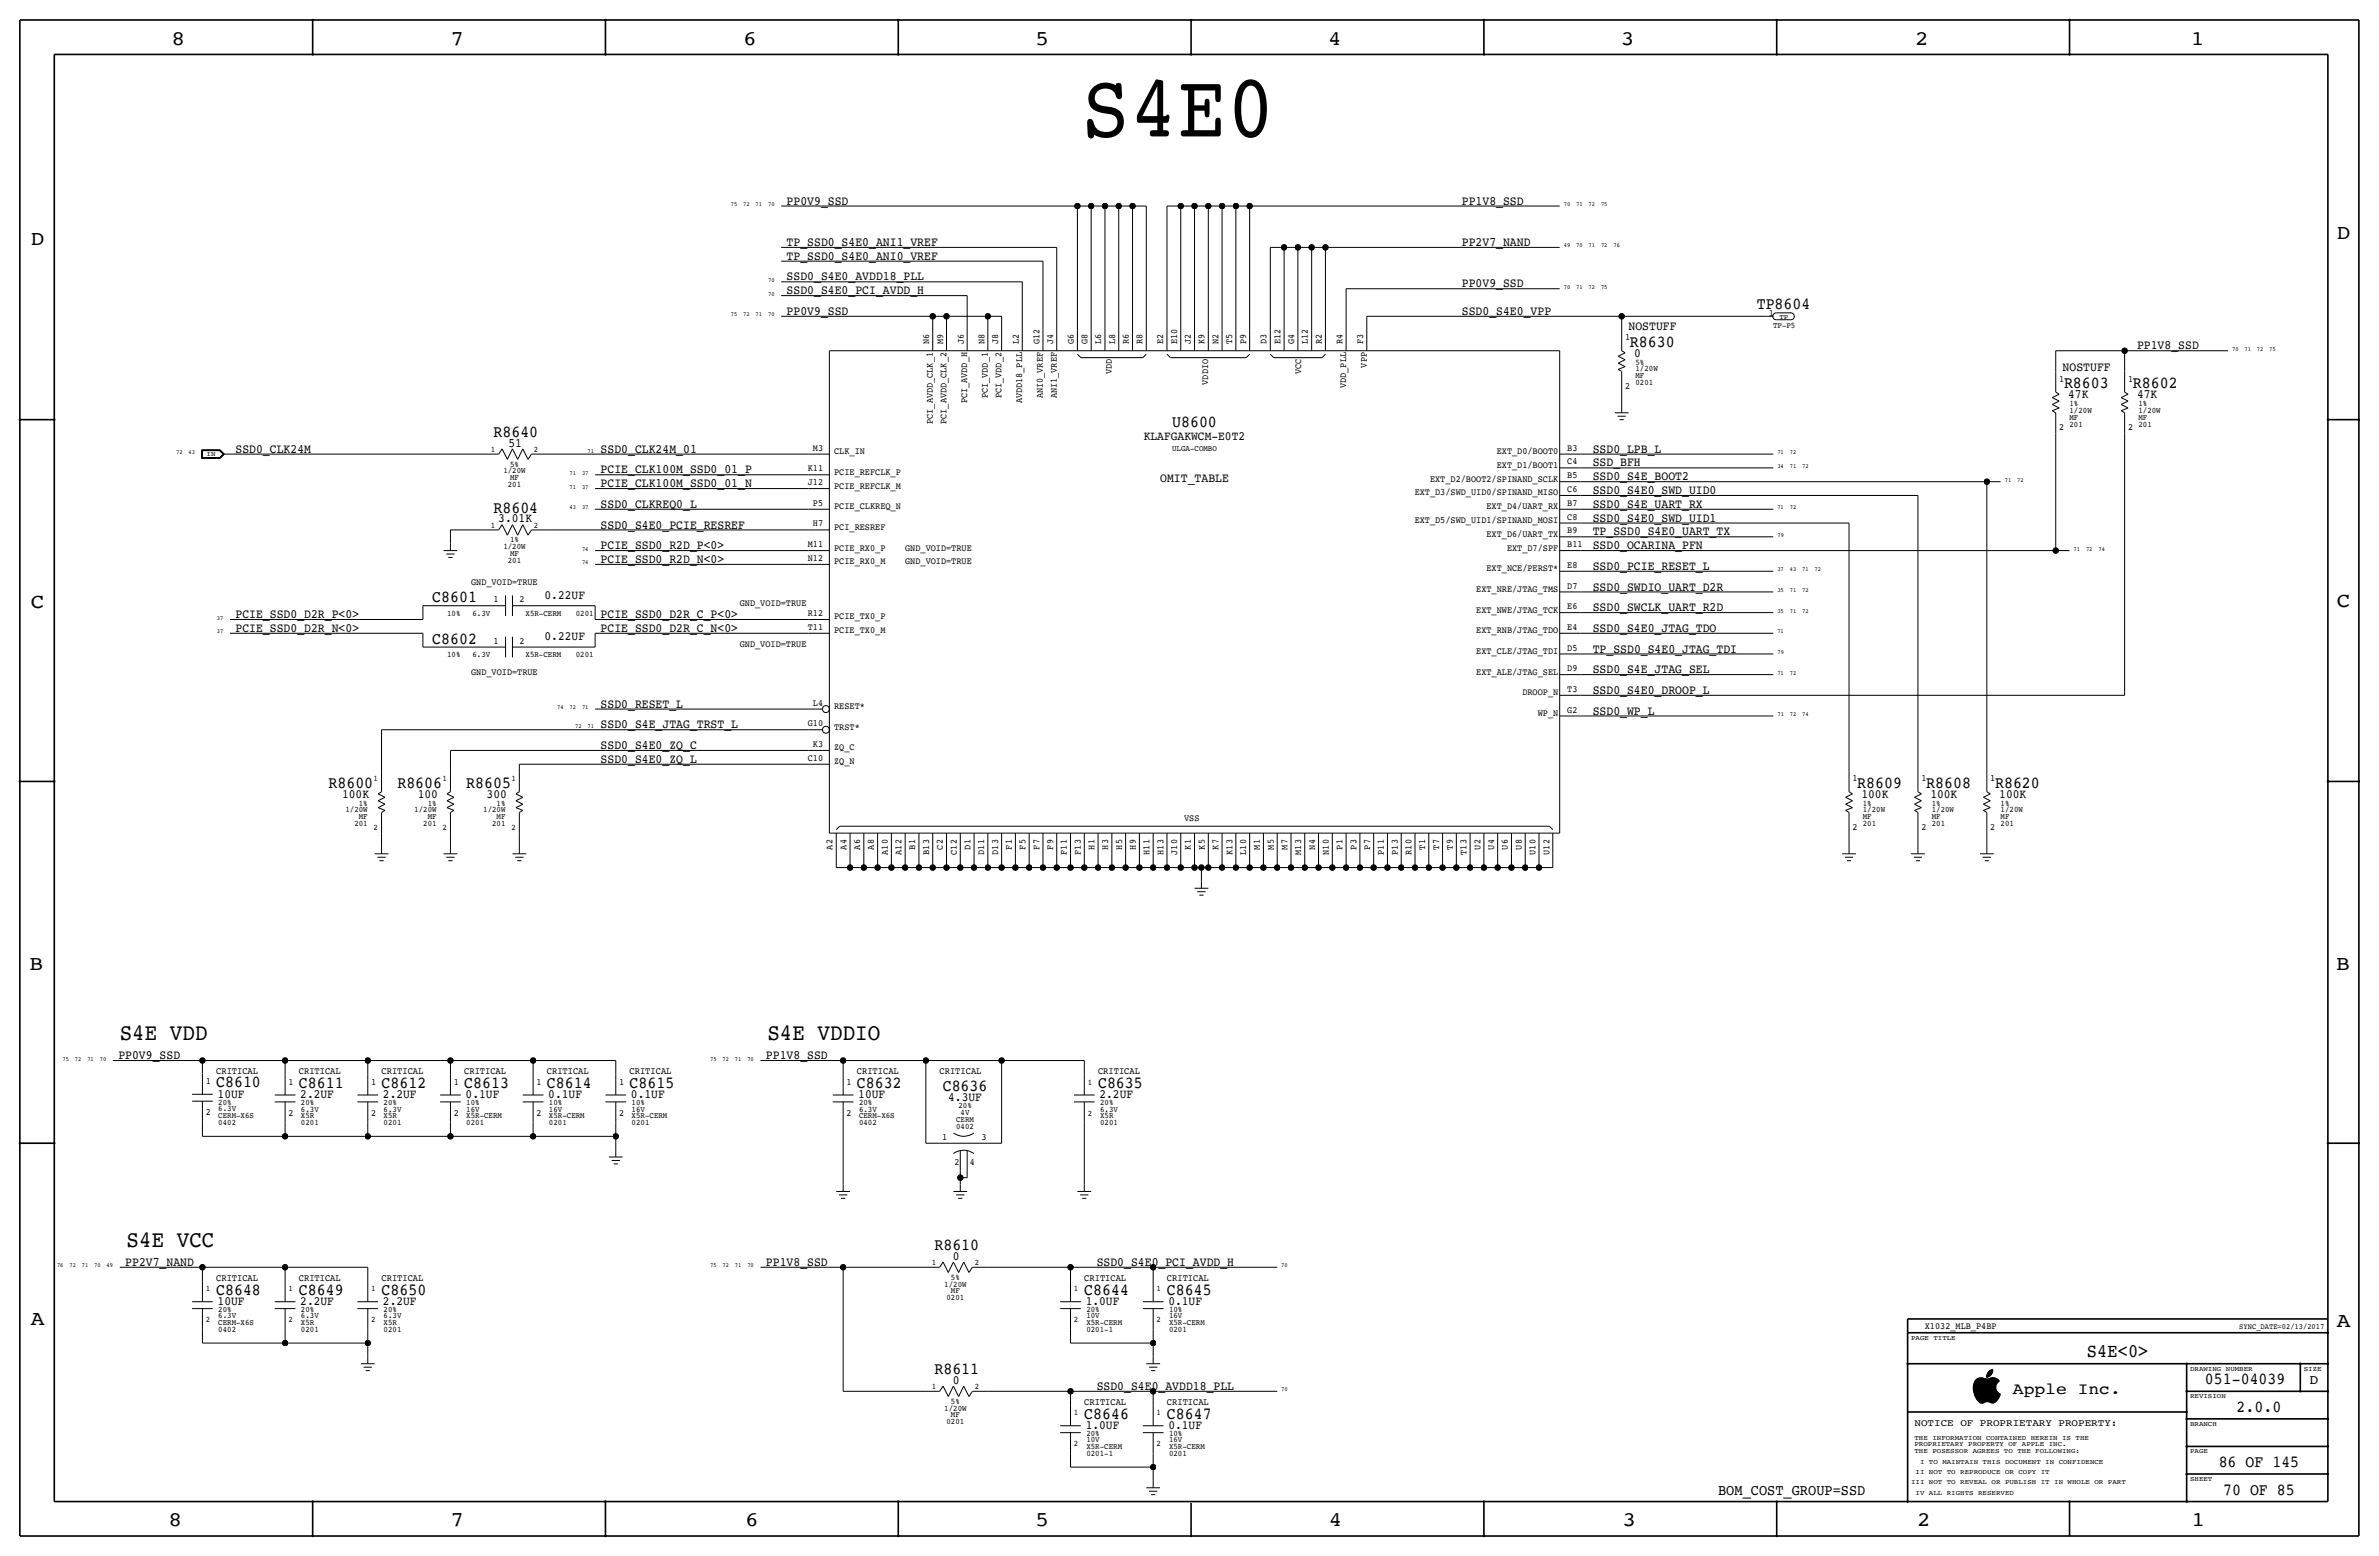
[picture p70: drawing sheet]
<svg xmlns="http://www.w3.org/2000/svg" width="877mm" height="574mm" viewBox="0 0 877 574" stroke-linecap="round" stroke-linejoin="round" font-family="sans-serif">
<defs><g id="words">
<text font-size="33.3" x="398.7" y="50.3">S4E0</text>
<g font-size="8.6">
<text x="44.1" y="383.3">S4E VDD</text>
<text x="282.9" y="383.3">S4E VDDIO</text>
<text x="46.7" y="459.5">S4E VCC</text>
</g>
<g font-size="7.6">
<text x="63.2" y="16.5">8</text>
<text x="166.1" y="16.5">7</text>
<text x="274" y="16.5">6</text>
<text x="381.7" y="16.5">5</text>
<text x="489.7" y="16.5">4</text>
<text x="597.6" y="16.5">3</text>
<text x="706.1" y="16.5">2</text>
<text x="807.7" y="16.5">1</text>
<text x="861.5" y="88.1">D</text>
<text x="11.4" y="90.4">D</text>
<text x="11.4" y="224.3">C</text>
<text x="861.5" y="223.8">C</text>
<text x="10.8" y="357.6">B</text>
<text x="861.3" y="357.4">B</text>
<text x="11.3" y="488.4">A</text>
<text x="861.5" y="489.2">A</text>
<text x="62.2" y="562.6">8</text>
<text x="166" y="562.6">7</text>
<text x="274.8" y="562.6">6</text>
<text x="381.7" y="562.6">5</text>
<text x="489.9" y="562.6">4</text>
<text x="598.1" y="562.6">3</text>
<text x="706.8" y="562.6">2</text>
<text x="807.9" y="562.6">1</text>
</g>
<text font-size="7.1" x="769.4" y="500.1">S4E&lt;0&gt;</text>
<g font-size="6.2">
<text x="647.7" y="114">TP8604</text>
<text x="600.9" y="127.8">R8630</text>
<text x="760.9" y="143">R8603</text>
<text x="786.3" y="143">R8602</text>
<text x="181.9" y="161">R8640</text>
<text x="432.1" y="157.2">U8600</text>
<text x="181.9" y="189">R8604</text>
<text x="159.3" y="222">C8601</text>
<text x="159.3" y="237.2">C8602</text>
<text x="121.1" y="290.3">R8600</text>
<text x="146.5" y="290.3">R8606</text>
<text x="171.9" y="290.3">R8605</text>
<text x="684.7" y="290.3">R8609</text>
<text x="710.1" y="290.3">R8608</text>
<text x="735.5" y="290.3">R8620</text>
<text x="79.7" y="400.8">C8610</text>
<text x="110.2" y="401.1">C8611</text>
<text x="140.7" y="401.1">C8612</text>
<text x="171.1" y="401.1">C8613</text>
<text x="201.6" y="401.1">C8614</text>
<text x="232.1" y="401.1">C8615</text>
<text x="315.9" y="401.1">C8632</text>
<text x="404.8" y="401.1">C8635</text>
<text x="347.6" y="402.1">C8636</text>
<text x="344.5" y="460.8">R8610</text>
<text x="79.7" y="477.3">C8648</text>
<text x="110.2" y="477.3">C8649</text>
<text x="140.7" y="477.3">C8650</text>
<text x="399.7" y="477.3">C8644</text>
<text x="430.2" y="477.3">C8645</text>
<text x="344.5" y="506.5">R8611</text>
<text x="812.9" y="510.3">051-04039</text>
<text x="824.6" y="520.4">2.0.0</text>
<text x="399.7" y="523">C8646</text>
<text x="430.2" y="523">C8647</text>
<text x="818" y="540.8">86 OF 145</text>
<text x="819.6" y="550.9">70 OF 85</text>
</g>
<text font-size="6" x="742.1" y="513.9">Apple Inc.</text>
<text font-size="5.6" x="633.4" y="550.9">BOM_COST_GROUP=SSD</text>
<text font-size="5" x="851.5" y="510.3">D</text>
<g font-size="4.7">
<text x="290" y="75.4">PP0V9_SSD</text>
<text x="538.9" y="75.4">PP1V8_SSD</text>
<text x="290" y="95.8">TP_SSD0_S4E0_ANI0_VREF</text>
<text x="290" y="90.7">TP_SSD0_S4E0_ANI1_VREF</text>
<text x="538.9" y="90.7">PP2V7_NAND</text>
<text x="290" y="103.4">SSD0_S4E0_AVDD18_PLL</text>
<text x="538.9" y="105.9">PP0V9_SSD</text>
<text x="290" y="108.5">SSD0_S4E0_PCI_AVDD_H</text>
<text x="290" y="116.1">PP0V9_SSD</text>
<text x="538.9" y="116.1">SSD0_S4E0_VPP</text>
<text x="600.4" y="121.7">NOSTUFF</text>
<text x="602.4" y="131.6">0</text>
<text x="787.9" y="128.8">PP1V8_SSD</text>
<text x="760.4" y="136.9">NOSTUFF</text>
<text x="762.5" y="146.8">47K</text>
<text x="787.9" y="146.8">47K</text>
<text x="86.8" y="166.9">SSD0_CLK24M</text>
<text x="187.4" y="164.6">51</text>
<text x="221.4" y="166.9">SSD0_CLK24M_01</text>
<text x="421.7" y="162.3">KLAFGAKWCM-E0T2</text>
<text x="587.2" y="166.9">SSD0_LPB_L</text>
<text x="587.2" y="171.9">SSD_BFH</text>
<text x="221.4" y="174.5">PCIE_CLK100M_SSD0_01_P</text>
<text x="221.4" y="179.6">PCIE_CLK100M_SSD0_01_N</text>
<text x="427.7" y="177.5">OMIT_TABLE</text>
<text x="587.2" y="177">SSD0_S4E_BOOT2</text>
<text x="587.2" y="182.1">SSD0_S4E0_SWD_UID0</text>
<text x="221.4" y="187.2">SSD0_CLKREQ0_L</text>
<text x="587.2" y="187.2">SSD0_S4E_UART_RX</text>
<text x="183.7" y="192.5">3.01K</text>
<text x="221.4" y="194.8">SSD0_S4E0_PCIE_RESREF</text>
<text x="587.2" y="192.3">SSD0_S4E0_SWD_UID1</text>
<text x="587.2" y="197.4">TP_SSD0_S4E0_UART_TX</text>
<text x="221.4" y="202.4">PCIE_SSD0_R2D_P&lt;0&gt;</text>
<text x="587.2" y="202.4">SSD0_OCARINA_PFN</text>
<text x="221.4" y="207.5">PCIE_SSD0_R2D_N&lt;0&gt;</text>
<text x="587.2" y="210">SSD0_PCIE_RESET_L</text>
<text x="200.7" y="220.7">0.22UF</text>
<text x="587.2" y="217.7">SSD0_SWDIO_UART_D2R</text>
<text x="86.8" y="227.8">PCIE_SSD0_D2R_P&lt;0&gt;</text>
<text x="221.4" y="227.8">PCIE_SSD0_D2R_C_P&lt;0&gt;</text>
<text x="587.2" y="225.3">SSD0_SWCLK_UART_R2D</text>
<text x="86.8" y="232.9">PCIE_SSD0_D2R_N&lt;0&gt;</text>
<text x="221.4" y="232.9">PCIE_SSD0_D2R_C_N&lt;0&gt;</text>
<text x="587.2" y="232.9">SSD0_S4E0_JTAG_TDO</text>
<text x="200.7" y="236">0.22UF</text>
<text x="587.2" y="240.5">TP_SSD0_S4E0_JTAG_TDI</text>
<text x="587.2" y="248.1">SSD0_S4E_JTAG_SEL</text>
<text x="587.2" y="255.8">SSD0_S4E0_DROOP_L</text>
<text x="221.4" y="260.9">SSD0_RESET_L</text>
<text x="587.2" y="263.4">SSD0_WP_L</text>
<text x="221.4" y="268.5">SSD0_S4E_JTAG_TRST_L</text>
<text x="221.4" y="276.1">SSD0_S4E0_ZQ_C</text>
<text x="221.4" y="281.2">SSD0_S4E0_ZQ_L</text>
<text x="126.1" y="294.1">100K</text>
<text x="154" y="294.1">100</text>
<text x="179.4" y="294.1">300</text>
<text x="686.3" y="294.1">100K</text>
<text x="711.7" y="294.1">100K</text>
<text x="737.1" y="294.1">100K</text>
<text x="43.6" y="390.4">PP0V9_SSD</text>
<text x="282.4" y="390.4">PP1V8_SSD</text>
<text x="80.2" y="404.6">10UF</text>
<text x="110.7" y="404.9">2.2UF</text>
<text x="141.2" y="404.9">2.2UF</text>
<text x="171.7" y="404.9">0.1UF</text>
<text x="202.1" y="404.9">0.1UF</text>
<text x="232.6" y="404.9">0.1UF</text>
<text x="316.4" y="404.9">10UF</text>
<text x="349.6" y="405.9">4.3UF</text>
<text x="405.3" y="404.9">2.2UF</text>
<text x="46.2" y="466.6">PP2V7_NAND</text>
<text x="282.4" y="466.6">PP1V8_SSD</text>
<text x="351.3" y="464.3">0</text>
<text x="404.3" y="466.6">SSD0_S4E0_PCI_AVDD_H</text>
<text x="80.2" y="481.1">10UF</text>
<text x="110.7" y="481.1">2.2UF</text>
<text x="141.2" y="481.1">2.2UF</text>
<text x="400.3" y="481.1">1.0UF</text>
<text x="430.7" y="481.1">0.1UF</text>
<text x="351.3" y="510">0</text>
<text x="404.3" y="512.3">SSD0_S4E0_AVDD18_PLL</text>
<text x="400.3" y="526.8">1.0UF</text>
<text x="430.7" y="526.8">0.1UF</text>
</g>
<text font-size="3.7" x="705.8" y="525.5">NOTICE OF PROPRIETARY PROPERTY:</text>
<g font-size="3.6">
<text x="79.7" y="396">CRITICAL</text>
<text x="110.2" y="396">CRITICAL</text>
<text x="140.7" y="396">CRITICAL</text>
<text x="171.1" y="396">CRITICAL</text>
<text x="201.6" y="396">CRITICAL</text>
<text x="232.1" y="396">CRITICAL</text>
<text x="315.9" y="396">CRITICAL</text>
<text x="346.4" y="396">CRITICAL</text>
<text x="404.8" y="396">CRITICAL</text>
<text x="79.7" y="472.2">CRITICAL</text>
<text x="110.2" y="472.2">CRITICAL</text>
<text x="140.7" y="472.2">CRITICAL</text>
<text x="399.7" y="472.2">CRITICAL</text>
<text x="430.2" y="472.2">CRITICAL</text>
<text x="399.7" y="517.9">CRITICAL</text>
<text x="430.2" y="517.9">CRITICAL</text>
</g>
<g font-size="3.5">
<text x="652.1" y="116.3">1</text>
<text x="599.1" y="125.5">1</text>
<text x="342.6" y="126.7" transform="rotate(-90 342.6 126.7)">N6</text>
<text x="347.7" y="126.7" transform="rotate(-90 347.7 126.7)">M9</text>
<text x="355.3" y="126.7" transform="rotate(-90 355.3 126.7)">J6</text>
<text x="362.9" y="126.7" transform="rotate(-90 362.9 126.7)">N8</text>
<text x="368" y="126.7" transform="rotate(-90 368 126.7)">J8</text>
<text x="375.6" y="126.7" transform="rotate(-90 375.6 126.7)">L2</text>
<text x="383.2" y="126.7" transform="rotate(-90 383.2 126.7)">G12</text>
<text x="388.3" y="126.7" transform="rotate(-90 388.3 126.7)">J4</text>
<text x="395.8" y="126.7" transform="rotate(-90 395.8 126.7)">G6</text>
<text x="400.9" y="126.7" transform="rotate(-90 400.9 126.7)">G8</text>
<text x="406" y="126.7" transform="rotate(-90 406 126.7)">L6</text>
<text x="411.1" y="126.7" transform="rotate(-90 411.1 126.7)">L8</text>
<text x="416.2" y="126.7" transform="rotate(-90 416.2 126.7)">R6</text>
<text x="421.3" y="126.7" transform="rotate(-90 421.3 126.7)">R8</text>
<text x="428.9" y="126.7" transform="rotate(-90 428.9 126.7)">E2</text>
<text x="434" y="126.7" transform="rotate(-90 434 126.7)">E10</text>
<text x="439" y="126.7" transform="rotate(-90 439 126.7)">J2</text>
<text x="444.1" y="126.7" transform="rotate(-90 444.1 126.7)">K9</text>
<text x="449.2" y="126.7" transform="rotate(-90 449.2 126.7)">N2</text>
<text x="454.3" y="126.7" transform="rotate(-90 454.3 126.7)">T5</text>
<text x="459.4" y="126.7" transform="rotate(-90 459.4 126.7)">P9</text>
<text x="467" y="126.7" transform="rotate(-90 467 126.7)">D3</text>
<text x="472" y="126.7" transform="rotate(-90 472 126.7)">E12</text>
<text x="477.1" y="126.7" transform="rotate(-90 477.1 126.7)">G4</text>
<text x="482.2" y="126.7" transform="rotate(-90 482.2 126.7)">L12</text>
<text x="487.3" y="126.7" transform="rotate(-90 487.3 126.7)">R2</text>
<text x="494.9" y="126.7" transform="rotate(-90 494.9 126.7)">R4</text>
<text x="502.5" y="126.7" transform="rotate(-90 502.5 126.7)">F3</text>
<text x="503.9" y="135.5" transform="rotate(-90 503.9 135.5)">VPP</text>
<text x="409.9" y="138" transform="rotate(-90 409.9 138)">VDD</text>
<text x="445.5" y="141.8" transform="rotate(-90 445.5 141.8)">VDDIO</text>
<text x="479.8" y="138" transform="rotate(-90 479.8 138)">VCC</text>
<text x="496.3" y="143" transform="rotate(-90 496.3 143)">VDD_PLL</text>
<text x="599.1" y="143.3">2</text>
<text x="759.2" y="140.7">1</text>
<text x="784.6" y="140.7">1</text>
<text x="356.6" y="148.7" transform="rotate(-90 356.6 148.7)">PCI_AVDD_H</text>
<text x="364.2" y="146.8" transform="rotate(-90 364.2 146.8)">PCI_VDD_1</text>
<text x="369.3" y="146.8" transform="rotate(-90 369.3 146.8)">PCI_VDD_2</text>
<text x="376.9" y="148.7" transform="rotate(-90 376.9 148.7)">AVDD18_PLL</text>
<text x="384.5" y="146.8" transform="rotate(-90 384.5 146.8)">ANI0_VREF</text>
<text x="389.6" y="146.8" transform="rotate(-90 389.6 146.8)">ANI1_VREF</text>
<text x="343.9" y="156.3" transform="rotate(-90 343.9 156.3)">PCI_AVDD_CLK_1</text>
<text x="349" y="156.3" transform="rotate(-90 349 156.3)">PCI_AVDD_CLK_2</text>
<text x="759.2" y="158.5">2</text>
<text x="784.6" y="158.5">2</text>
<text x="299.7" y="166.1">M3</text>
<text x="307.5" y="167.4">CLK_IN</text>
<text x="551.8" y="167.4">EXT_D0/BOOT0</text>
<text x="577.8" y="166.1">B3</text>
<text x="297.8" y="173.7">K11</text>
<text x="551.8" y="172.5">EXT_D1/BOOT1</text>
<text x="577.8" y="171.2">C4</text>
<text x="297.8" y="178.8">J12</text>
<text x="307.5" y="175">PCIE_REFCLK_P</text>
<text x="527.2" y="177.5">EXT_D2/BOOT2/SPINAND_SCLK</text>
<text x="577.8" y="176.3">B5</text>
<text x="307.5" y="180.1">PCIE_REFCLK_M</text>
<text x="521.5" y="182.6">EXT_D3/SWD_UID0/SPINAND_MISO</text>
<text x="577.8" y="181.4">C6</text>
<text x="299.7" y="186.4">P5</text>
<text x="307.5" y="187.7">PCIE_CLKREQ_N</text>
<text x="548" y="187.7">EXT_D4/UART_RX</text>
<text x="577.8" y="191.5">C8</text>
<text x="577.8" y="186.4">B7</text>
<text x="299.7" y="194.1">H7</text>
<text x="307.5" y="195.3">PCI_RESREF</text>
<text x="521.5" y="192.8">EXT_D5/SWD_UID1/SPINAND_MOSI</text>
<text x="548" y="197.9">EXT_D6/UART_TX</text>
<text x="577.8" y="196.6">B9</text>
<text x="297.8" y="201.7">M11</text>
<text x="307.5" y="202.9">PCIE_RX0_P</text>
<text x="333.7" y="202.9">GND_VOID=TRUE</text>
<text x="555.6" y="202.9">EXT_D7/SPF</text>
<text x="577.8" y="201.7">B11</text>
<text x="297.8" y="206.8">N12</text>
<text x="307.5" y="208">PCIE_RX0_M</text>
<text x="333.7" y="208">GND_VOID=TRUE</text>
<text x="577.8" y="209.3">E8</text>
<text x="173.7" y="215.6">GND_VOID=TRUE</text>
<text x="548" y="210.6">EXT_NCE/PERST*</text>
<text x="182" y="222">1</text>
<text x="191.5" y="222">2</text>
<text x="544.2" y="218.2">EXT_NRE/JTAG_TMS</text>
<text x="577.8" y="216.9">D7</text>
<text x="272.7" y="223.3">GND_VOID=TRUE</text>
<text x="297.8" y="227.1">R12</text>
<text x="544.2" y="225.8">EXT_NWE/JTAG_TCK</text>
<text x="577.8" y="224.5">E6</text>
<text x="297.8" y="232.2">T11</text>
<text x="307.5" y="228.3">PCIE_TX0_P</text>
<text x="307.5" y="233.4">PCIE_TX0_M</text>
<text x="544.2" y="233.4">EXT_RNB/JTAG_TDO</text>
<text x="577.8" y="232.2">E4</text>
<text x="182" y="237.2">1</text>
<text x="191.5" y="237.2">2</text>
<text x="272.7" y="238.5">GND_VOID=TRUE</text>
<text x="577.8" y="239.8">D5</text>
<text x="544.2" y="241">EXT_CLE/JTAG_TDI</text>
<text x="173.7" y="248.7">GND_VOID=TRUE</text>
<text x="544.2" y="248.7">EXT_ALE/JTAG_SEL</text>
<text x="577.8" y="247.4">D9</text>
<text x="561.3" y="256.3">DROOP_N</text>
<text x="577.8" y="255">T3</text>
<text x="299.7" y="260.1">L4</text>
<text x="307.5" y="261.4">RESET*</text>
<text x="566.9" y="263.9">WP_N</text>
<text x="577.8" y="262.6">G2</text>
<text x="297.8" y="267.7">G10</text>
<text x="307.5" y="269">TRST*</text>
<text x="299.7" y="275.3">K3</text>
<text x="297.8" y="280.4">C10</text>
<text x="307.5" y="276.6">ZQ_C</text>
<text x="307.5" y="281.7">ZQ_N</text>
<text x="683" y="288">1</text>
<text x="708.4" y="288">1</text>
<text x="733.8" y="288">1</text>
<text x="436.6" y="302.8">VSS</text>
<text x="683" y="305.8">2</text>
<text x="708.4" y="305.8">2</text>
<text x="733.8" y="305.8">2</text>
<text x="307" y="313.2" transform="rotate(-90 307 313.2)">A2</text>
<text x="312" y="313.2" transform="rotate(-90 312 313.2)">A4</text>
<text x="317.1" y="313.2" transform="rotate(-90 317.1 313.2)">A6</text>
<text x="322.2" y="313.2" transform="rotate(-90 322.2 313.2)">A8</text>
<text x="327.3" y="315" transform="rotate(-90 327.3 315)">A10</text>
<text x="332.4" y="315" transform="rotate(-90 332.4 315)">A12</text>
<text x="337.5" y="313.2" transform="rotate(-90 337.5 313.2)">B1</text>
<text x="342.5" y="315" transform="rotate(-90 342.5 315)">B13</text>
<text x="347.6" y="313.2" transform="rotate(-90 347.6 313.2)">C2</text>
<text x="352.7" y="315" transform="rotate(-90 352.7 315)">C12</text>
<text x="357.8" y="313.2" transform="rotate(-90 357.8 313.2)">D1</text>
<text x="362.9" y="315" transform="rotate(-90 362.9 315)">D11</text>
<text x="367.9" y="315" transform="rotate(-90 367.9 315)">D13</text>
<text x="373" y="313.2" transform="rotate(-90 373 313.2)">F1</text>
<text x="378.1" y="313.2" transform="rotate(-90 378.1 313.2)">F5</text>
<text x="383.2" y="313.2" transform="rotate(-90 383.2 313.2)">F7</text>
<text x="388.3" y="313.2" transform="rotate(-90 388.3 313.2)">F9</text>
<text x="393.3" y="315" transform="rotate(-90 393.3 315)">F11</text>
<text x="398.4" y="315" transform="rotate(-90 398.4 315)">F13</text>
<text x="403.5" y="313.2" transform="rotate(-90 403.5 313.2)">H1</text>
<text x="408.6" y="313.2" transform="rotate(-90 408.6 313.2)">H3</text>
<text x="413.7" y="313.2" transform="rotate(-90 413.7 313.2)">H5</text>
<text x="418.8" y="313.2" transform="rotate(-90 418.8 313.2)">H9</text>
<text x="423.8" y="315" transform="rotate(-90 423.8 315)">H11</text>
<text x="428.9" y="315" transform="rotate(-90 428.9 315)">H13</text>
<text x="434" y="315" transform="rotate(-90 434 315)">J10</text>
<text x="439.1" y="313.2" transform="rotate(-90 439.1 313.2)">K1</text>
<text x="444.2" y="313.2" transform="rotate(-90 444.2 313.2)">K5</text>
<text x="449.2" y="313.2" transform="rotate(-90 449.2 313.2)">K7</text>
<text x="454.3" y="315" transform="rotate(-90 454.3 315)">K13</text>
<text x="459.4" y="315" transform="rotate(-90 459.4 315)">L10</text>
<text x="464.5" y="313.2" transform="rotate(-90 464.5 313.2)">M1</text>
<text x="469.6" y="313.2" transform="rotate(-90 469.6 313.2)">M5</text>
<text x="474.6" y="313.2" transform="rotate(-90 474.6 313.2)">M7</text>
<text x="479.7" y="315" transform="rotate(-90 479.7 315)">M13</text>
<text x="484.8" y="313.2" transform="rotate(-90 484.8 313.2)">N4</text>
<text x="489.9" y="315" transform="rotate(-90 489.9 315)">N10</text>
<text x="495" y="313.2" transform="rotate(-90 495 313.2)">P1</text>
<text x="500.1" y="313.2" transform="rotate(-90 500.1 313.2)">P3</text>
<text x="505.1" y="313.2" transform="rotate(-90 505.1 313.2)">P7</text>
<text x="510.2" y="315" transform="rotate(-90 510.2 315)">P11</text>
<text x="515.3" y="315" transform="rotate(-90 515.3 315)">P13</text>
<text x="520.4" y="315" transform="rotate(-90 520.4 315)">R10</text>
<text x="525.5" y="313.2" transform="rotate(-90 525.5 313.2)">T1</text>
<text x="530.5" y="313.2" transform="rotate(-90 530.5 313.2)">T7</text>
<text x="535.6" y="313.2" transform="rotate(-90 535.6 313.2)">T9</text>
<text x="540.7" y="315" transform="rotate(-90 540.7 315)">T13</text>
<text x="545.8" y="313.2" transform="rotate(-90 545.8 313.2)">U2</text>
<text x="550.9" y="313.2" transform="rotate(-90 550.9 313.2)">U4</text>
<text x="556" y="313.2" transform="rotate(-90 556 313.2)">U6</text>
<text x="561" y="313.2" transform="rotate(-90 561 313.2)">U8</text>
<text x="566.1" y="315" transform="rotate(-90 566.1 315)">U10</text>
<text x="571.2" y="315" transform="rotate(-90 571.2 315)">U12</text>
<text x="75.9" y="399.5">1</text>
<text x="106.4" y="399.8">1</text>
<text x="136.9" y="399.8">1</text>
<text x="167.3" y="399.8">1</text>
<text x="197.8" y="399.8">1</text>
<text x="228.3" y="399.8">1</text>
<text x="312.1" y="399.8">1</text>
<text x="75.9" y="411">2</text>
<text x="106.4" y="411.2">2</text>
<text x="136.9" y="411.2">2</text>
<text x="167.3" y="411.2">2</text>
<text x="197.8" y="411.2">2</text>
<text x="228.3" y="411.2">2</text>
<text x="312.1" y="411.2">2</text>
<text x="347.3" y="420.1">1</text>
<text x="361.9" y="420.1">3</text>
<text x="351.9" y="429.3">2</text>
<text x="357.6" y="429.3">4</text>
<text x="709.6" y="490">X1032_MLB_P4BP</text>
</g>
<g font-size="3.1">
<text x="653.7" y="120.9">TP-P5</text>
<text x="602.9" y="136.9">1/20W</text>
<text x="602.9" y="134.4">5%</text>
<text x="602.9" y="142">0201</text>
<text x="602.9" y="139.4">MF</text>
<text x="763" y="149.6">1%</text>
<text x="788.4" y="149.6">1%</text>
<text x="763" y="154.7">MF</text>
<text x="763" y="152.1">1/20W</text>
<text x="788.4" y="154.7">MF</text>
<text x="788.4" y="152.1">1/20W</text>
<text x="763" y="157.2">201</text>
<text x="788.4" y="157.2">201</text>
<text x="180.9" y="166.6">1</text>
<text x="196.8" y="166.6">2</text>
<text x="432.1" y="166.1">ULGA-COMBO</text>
<text x="188" y="172">5%</text>
<text x="185.6" y="174.5">1/20W</text>
<text x="187.2" y="179.6">201</text>
<text x="188" y="177">MF</text>
<text x="180.9" y="194.6">1</text>
<text x="196.8" y="194.6">2</text>
<text x="185.6" y="202.4">1/20W</text>
<text x="188" y="199.9">1%</text>
<text x="187.2" y="207.5">201</text>
<text x="188" y="205">MF</text>
<text x="164.9" y="227.1">10%</text>
<text x="174.2" y="227.1">6.3V</text>
<text x="193.8" y="227.1">X5R-CERM</text>
<text x="212.3" y="227.1">0201</text>
<text x="164.9" y="242.3">10%</text>
<text x="174.2" y="242.3">6.3V</text>
<text x="193.8" y="242.3">X5R-CERM</text>
<text x="212.3" y="242.3">0201</text>
<text x="137.7" y="288">1</text>
<text x="163.1" y="288">1</text>
<text x="188.5" y="288">1</text>
<text x="127.3" y="299.5">1/20W</text>
<text x="132.3" y="296.9">1%</text>
<text x="152.7" y="299.5">1/20W</text>
<text x="157.7" y="296.9">1%</text>
<text x="178.1" y="299.5">1/20W</text>
<text x="183.1" y="296.9">1%</text>
<text x="686.8" y="299.5">1/20W</text>
<text x="686.8" y="296.9">1%</text>
<text x="712.2" y="299.5">1/20W</text>
<text x="712.2" y="296.9">1%</text>
<text x="737.6" y="299.5">1/20W</text>
<text x="737.6" y="296.9">1%</text>
<text x="130.6" y="304.5">201</text>
<text x="132.3" y="302">MF</text>
<text x="137.7" y="305.8">2</text>
<text x="156" y="304.5">201</text>
<text x="157.7" y="302">MF</text>
<text x="163.1" y="305.8">2</text>
<text x="181.4" y="304.5">201</text>
<text x="183.1" y="302">MF</text>
<text x="188.5" y="305.8">2</text>
<text x="686.8" y="304.5">201</text>
<text x="686.8" y="302">MF</text>
<text x="712.2" y="304.5">201</text>
<text x="712.2" y="302">MF</text>
<text x="737.6" y="304.5">201</text>
<text x="737.6" y="302">MF</text>
<text x="401" y="399.8">1</text>
<text x="80.5" y="407.2">20%</text>
<text x="110.9" y="407.4">20%</text>
<text x="141.4" y="407.4">20%</text>
<text x="171.9" y="407.4">10%</text>
<text x="202.4" y="407.4">10%</text>
<text x="232.9" y="407.4">10%</text>
<text x="316.7" y="407.4">20%</text>
<text x="405.6" y="407.4">20%</text>
<text x="80.5" y="412">CERM-X6S</text>
<text x="80.5" y="409.4">6.3V</text>
<text x="110.9" y="412.2">X5R</text>
<text x="110.9" y="409.7">6.3V</text>
<text x="141.4" y="409.7">6.3V</text>
<text x="141.4" y="412.2">X5R</text>
<text x="171.9" y="409.7">16V</text>
<text x="171.9" y="412.2">X5R-CERM</text>
<text x="202.4" y="409.7">16V</text>
<text x="202.4" y="412.2">X5R-CERM</text>
<text x="232.9" y="409.7">16V</text>
<text x="232.9" y="412.2">X5R-CERM</text>
<text x="316.7" y="409.7">6.3V</text>
<text x="316.7" y="412.2">CERM-X6S</text>
<text x="352.5" y="413.5">CERM</text>
<text x="353.3" y="408.4">20%</text>
<text x="354.2" y="411">4V</text>
<text x="401" y="411.2">2</text>
<text x="405.6" y="409.7">6.3V</text>
<text x="405.6" y="412.2">X5R</text>
<text x="80.5" y="414.5">0402</text>
<text x="110.9" y="414.8">0201</text>
<text x="141.4" y="414.8">0201</text>
<text x="171.9" y="414.8">0201</text>
<text x="202.4" y="414.8">0201</text>
<text x="232.9" y="414.8">0201</text>
<text x="316.7" y="414.8">0402</text>
<text x="352.5" y="416.1">0402</text>
<text x="405.6" y="414.8">0201</text>
<text x="343.5" y="466.3">1</text>
<text x="359.4" y="466.3">2</text>
<text x="350.6" y="471.7">5%</text>
<text x="75.9" y="476">1</text>
<text x="106.4" y="476">1</text>
<text x="136.9" y="476">1</text>
<text x="348.1" y="474.2">1/20W</text>
<text x="348.9" y="479.3">0201</text>
<text x="350.6" y="476.8">MF</text>
<text x="395.9" y="476">1</text>
<text x="426.4" y="476">1</text>
<text x="80.5" y="485.9">6.3V</text>
<text x="80.5" y="483.6">20%</text>
<text x="110.9" y="483.6">20%</text>
<text x="110.9" y="485.9">6.3V</text>
<text x="141.4" y="483.6">20%</text>
<text x="141.4" y="485.9">6.3V</text>
<text x="400.5" y="485.9">10V</text>
<text x="400.5" y="483.6">20%</text>
<text x="431" y="485.9">16V</text>
<text x="431" y="483.6">10%</text>
<text x="75.9" y="487.4">2</text>
<text x="80.5" y="491">0402</text>
<text x="80.5" y="488.4">CERM-X6S</text>
<text x="106.4" y="487.4">2</text>
<text x="110.9" y="491">0201</text>
<text x="110.9" y="488.4">X5R</text>
<text x="136.9" y="487.4">2</text>
<text x="141.4" y="491">0201</text>
<text x="141.4" y="488.4">X5R</text>
<text x="395.9" y="487.4">2</text>
<text x="400.5" y="488.4">X5R-CERM</text>
<text x="400.5" y="491">0201-1</text>
<text x="426.4" y="487.4">2</text>
<text x="431" y="488.4">X5R-CERM</text>
<text x="431" y="491">0201</text>
<text x="343.5" y="512.1">1</text>
<text x="359.4" y="512.1">2</text>
<text x="348.1" y="519.9">1/20W</text>
<text x="350.6" y="517.4">5%</text>
<text x="395.9" y="521.7">1</text>
<text x="426.4" y="521.7">1</text>
<text x="348.9" y="525">0201</text>
<text x="350.6" y="522.5">MF</text>
<text x="395.9" y="533.1">2</text>
<text x="400.5" y="529.3">20%</text>
<text x="400.5" y="531.6">10V</text>
<text x="426.4" y="533.1">2</text>
<text x="431" y="529.3">10%</text>
<text x="431" y="531.6">16V</text>
<text x="400.5" y="534.2">X5R-CERM</text>
<text x="400.5" y="536.7">0201-1</text>
<text x="431" y="534.2">X5R-CERM</text>
<text x="431" y="536.7">0201</text>
</g>
<text font-size="2.9" x="825.6" y="490">SYNC_DATE=02/13/2017</text>
<g font-size="2.5">
<text x="656" y="117.6">TP</text>
<text x="76.1" y="168.1">IN</text>
<text x="704.5" y="493.8">PAGE TITLE</text>
<text x="807.4" y="505.2">DRAWING NUMBER</text>
<text x="849.3" y="505.2">SIZE</text>
<text x="807.4" y="515.4">REVISION</text>
<text x="807.4" y="525.5">BRANCH</text>
<text x="705.8" y="533.1">PROPRIETARY PROPERTY OF APPLE INC.</text>
<text x="705.8" y="530.6">THE INFORMATION CONTAINED HEREIN IS THE</text>
<text x="705.8" y="535.7">THE POSESSOR AGREES TO THE FOLLOWING:</text>
<text x="707.8" y="539.5">I TO MAINTAIN THIS DOCUMENT IN CONFIDENCE</text>
<text x="807.4" y="535.7">PAGE</text>
<text x="706.2" y="543.3">II NOT TO REPRODUCE OR COPY IT</text>
<text x="807.4" y="545.8">SHEET</text>
<text x="704.5" y="547.1">III NOT TO REVEAL OR PUBLISH IT IN WHOLE OR PART</text>
<text x="706.2" y="550.9">IV ALL RIGHTS RESERVED</text>
</g>
<g font-size="2.3">
<text x="269.4" y="75.9">75</text>
<text x="274" y="75.9">72</text>
<text x="278.6" y="75.9">71</text>
<text x="283.2" y="75.9">70</text>
<text x="576.5" y="75.9">70</text>
<text x="581.1" y="75.9">71</text>
<text x="585.7" y="75.9">72</text>
<text x="590.2" y="75.9">75</text>
<text x="576.5" y="91.2">49</text>
<text x="581.1" y="91.2">70</text>
<text x="585.7" y="91.2">71</text>
<text x="590.2" y="91.2">72</text>
<text x="594.8" y="91.2">76</text>
<text x="283.2" y="103.9">70</text>
<text x="576.5" y="106.4">70</text>
<text x="581.1" y="106.4">71</text>
<text x="585.7" y="106.4">72</text>
<text x="590.2" y="106.4">75</text>
<text x="283.2" y="109">70</text>
<text x="269.4" y="116.6">75</text>
<text x="274" y="116.6">72</text>
<text x="278.6" y="116.6">71</text>
<text x="283.2" y="116.6">70</text>
<text x="822.9" y="129.3">70</text>
<text x="827.5" y="129.3">71</text>
<text x="832.1" y="129.3">72</text>
<text x="836.6" y="129.3">75</text>
<text x="64.9" y="167.4">72</text>
<text x="69.5" y="167.4">43</text>
<text x="216.6" y="166.9">71</text>
<text x="655.3" y="167.4">71</text>
<text x="659.8" y="167.4">72</text>
<text x="655.3" y="172.5">34</text>
<text x="659.8" y="172.5">71</text>
<text x="664.4" y="172.5">72</text>
<text x="210" y="175">71</text>
<text x="214.6" y="175">37</text>
<text x="739.1" y="177.5">71</text>
<text x="743.7" y="177.5">72</text>
<text x="210" y="180.1">71</text>
<text x="214.6" y="180.1">37</text>
<text x="210" y="187.7">43</text>
<text x="214.6" y="187.7">37</text>
<text x="655.3" y="187.7">71</text>
<text x="659.8" y="187.7">72</text>
<text x="655.3" y="197.9">79</text>
<text x="214.6" y="202.9">74</text>
<text x="764.5" y="202.9">71</text>
<text x="769.1" y="202.9">72</text>
<text x="773.6" y="202.9">74</text>
<text x="214.6" y="208">74</text>
<text x="655.3" y="210.6">37</text>
<text x="659.8" y="210.6">43</text>
<text x="664.4" y="210.6">71</text>
<text x="669" y="210.6">72</text>
<text x="655.3" y="218.2">35</text>
<text x="659.8" y="218.2">71</text>
<text x="664.4" y="218.2">72</text>
<text x="655.3" y="225.8">35</text>
<text x="659.8" y="225.8">71</text>
<text x="664.4" y="225.8">72</text>
<text x="80" y="228.3">37</text>
<text x="80" y="233.4">37</text>
<text x="655.3" y="233.4">71</text>
<text x="655.3" y="241">79</text>
<text x="655.3" y="248.7">71</text>
<text x="659.8" y="248.7">72</text>
<text x="205.4" y="261.4">74</text>
<text x="210" y="261.4">72</text>
<text x="214.6" y="261.4">71</text>
<text x="655.3" y="263.9">71</text>
<text x="659.8" y="263.9">72</text>
<text x="664.4" y="263.9">74</text>
<text x="212" y="268.5">72</text>
<text x="216.6" y="268.5">71</text>
<text x="23.1" y="390.9">75</text>
<text x="27.6" y="390.9">72</text>
<text x="32.2" y="390.9">71</text>
<text x="36.8" y="390.9">70</text>
<text x="261.8" y="390.9">75</text>
<text x="266.4" y="390.9">72</text>
<text x="271" y="390.9">71</text>
<text x="275.5" y="390.9">70</text>
<text x="21" y="467.1">76</text>
<text x="25.6" y="467.1">72</text>
<text x="30.2" y="467.1">71</text>
<text x="34.7" y="467.1">70</text>
<text x="39.3" y="467.1">49</text>
<text x="261.8" y="467.1">75</text>
<text x="266.4" y="467.1">72</text>
<text x="271" y="467.1">71</text>
<text x="275.5" y="467.1">70</text>
<text x="472.4" y="467.1">70</text>
<text x="472.4" y="512.8">70</text>
</g>
</g></defs>
<g fill="none" stroke="#000" stroke-width=".37">
<path d="M288 75.9h109.2zM397.2 75.9v45.8zM397.2 75.9h5.1zM402.3 75.9h5.1zM402.3 75.9v45.8zM407.4 75.9v45.8zM407.4 75.9h5zM412.4 75.9v45.8zM412.4 75.9h5.1zM417.5 75.9v45.8zM417.5 75.9h5.1zM422.6 75.9v45.8z"/>
<path d="M430.2 75.9h5.1zM430.2 75.9v45.8zM435.3 75.9v45.8zM435.3 75.9h5.1zM440.4 75.9h5.1zM440.4 75.9v45.8zM445.5 75.9v45.8zM445.5 75.9h5zM450.5 75.9v45.8zM450.5 75.9h5.1zM455.6 75.9v45.8zM455.6 75.9h5.1z"/>
<path d="M460.7 75.9h114.3zM460.7 75.9v45.8zM288 96.3h96.5zM288 91.2h101.6zM384.5 96.3v25.4zM389.6 91.2v30.5zM468.3 91.2v30.5zM468.3 91.2h5.1zM473.4 91.2v30.5zM473.4 91.2h5.1zM478.5 91.2h5.1zM478.5 91.2v30.5z"/>
<path d="M483.6 91.2v30.5zM483.6 91.2h5zM488.6 91.2v30.5zM488.6 91.2h86.4zM288 109h68.6zM288 116.6h55.9zM288 103.9h88.9zM343.9 116.6h5zM343.9 116.6v5.1zM348.9 116.6v5.1zM348.9 116.6h15.3zM356.6 109v12.7z"/>
<path d="M364.2 116.6h5.1zM364.2 116.6v5.1zM369.3 116.6v5.1zM376.9 103.9v17.8zM496.3 106.4h78.7zM496.3 106.4v15.3zM503.9 116.6h94zM503.9 116.6v5.1zM597.9 116.6h53.3zM597.9 116.6v5.1zM651.2 116.6h2.5zM655 115.3h5.2z"/>
<path d="M655 117.9h5.1zM655 115.4a1.26 1.26 0 0 0-1.4 1.2 1.26 1.26 0 0 0 1.4 1.3M660 115.4a1.26 1.26 0 0 1 1.5 1.2 1.26 1.26 0 0 1-1.5 1.3M305.8 129.3h269.2zM305.8 129.3v177.8zM343.9 121.7v7.6zM348.9 121.7v7.6zM356.6 121.7v7.6zM364.2 121.7v7.6zM369.3 121.7v7.6zM376.9 121.7v7.6zM384.5 121.7v7.6z"/>
<path d="M389.6 121.7v7.6zM397.2 121.7v7.6zM397.2 130.6l1.3 1.2zM398.5 131.8h22.8zM402.3 121.7v7.6zM407.4 121.7v7.6zM412.4 121.7v7.6zM417.5 121.7v7.6zM421.3 131.8l1.3-1.2zM422.6 121.7v7.6zM430.2 121.7v7.6zM430.2 130.6l1.3 1.2z"/>
<path d="M431.5 131.8h27.9zM435.3 121.7v7.6zM440.4 121.7v7.6zM445.5 121.7v7.6zM450.5 121.7v7.6zM455.6 121.7v7.6zM459.4 131.8l1.3-1.2zM460.7 121.7v7.6zM468.3 121.7v7.6zM468.3 130.6l1.3 1.2zM469.6 131.8h17.8zM473.4 121.7v7.6z"/>
<path d="M478.5 121.7v7.6zM483.6 121.7v7.6zM487.4 131.8l1.2-1.2zM488.6 121.7v7.6zM496.3 121.7v7.6zM503.9 121.7v7.6zM575 129.3v177.8zM596.6 136.1l1.3 .8zM596.6 133.9l2.5 1.2zM596.6 131.3l2.5 1.3zM596.6 136.1l2.5-1zM596.6 133.9l2.5-1.3z"/>
<path d="M596.6 131.3l2.5-1.3zM597.9 136.9v7.6zM597.9 121.7v7.6zM597.9 129.3l1.2 .7zM757.9 129.3h25.4zM757.9 129.3v7.6zM757.9 136.9v7.6zM783.3 129.3h38.1zM783.3 129.3v7.6zM783.3 136.9v7.6zM595.3 152.1h5.1zM596.3 153.4h3.1z"/>
<path d="M597.1 154.7h1.5zM597.9 144.5v5.1zM597.9 149.6v2.5zM756.6 151.4l2.6-1zM756.6 149.1l2.6-1.3zM756.6 146.6l2.6-1.3zM756.6 151.4l1.3 .7zM756.6 149.1l2.6 1.3zM756.6 146.6l2.6 1.2zM757.9 159.8v43.1zM757.9 152.1v7.7zM757.9 144.5l1.3 .8z"/>
<path d="M782 151.4l2.6-1zM782 149.1l2.6-1.3zM782 146.6l2.6-1.3zM782 151.4l1.3 .7zM782 149.1l2.6 1.3zM782 146.6l2.6 1.2zM783.3 159.8v96.5zM783.3 152.1v7.7zM783.3 144.5l1.3 .8zM74.3 165.8v3.2zM74.3 169h6.8zM74.3 165.8h6.8z"/>
<path d="M74.4 165.9h6.7zM74.4 165.9v3zM74.4 168.9h6.7zM74.5 166h6.5zM74.5 166v2.8zM74.5 168.8h6.5zM74.6 166.1h6.4zM74.6 166.1v2.6zM74.6 168.7h6.4zM81 168.7l1.2-1.3zM81 166.1l1.2 1.3zM81 168.8l1.4-1.4z"/>
<path d="M81 166l1.4 1.4zM81.1 165.9l1.4 1.5zM81.1 168.9l1.5-1.5zM81.1 169l1.6-1.6zM81.1 165.8l1.6 1.6zM82.2 167.4h2.6zM84.8 167.4h94zM178.8 167.4h5zM185.1 165.5l-1.3 1.9zM185.1 165.5l1.9 3.8zM188.9 165.5l-1.9 3.8zM188.9 165.5l2 3.8z"/>
<path d="M192.7 165.5l-1.8 3.8zM192.7 165.5l2 3.8zM195.9 167.4l-1.2 1.9zM195.9 167.4h5.7zM201.6 167.4h96.5zM219.4 175h78.7zM298.1 167.4h7.7zM298.1 175h7.7zM575 177.5h7.6zM575 172.5h7.6zM575 167.4h7.6zM582.6 177.5h149.9z"/>
<path d="M582.6 172.5h71.1zM582.6 167.4h71.1zM732.5 177.5v106.7zM732.5 177.5h5.1zM166.1 195.3v5.1zM166.1 195.3h12.7zM178.8 195.3h5zM185.1 193.4l-1.3 1.9zM185.1 193.4l1.9 3.9zM188.9 193.4l-1.9 3.9zM188.9 193.4l2 3.9zM192.7 193.4l-1.8 3.9z"/>
<path d="M192.7 193.4l2 3.9zM195.9 195.3l-1.2 2zM195.9 195.3h5.7zM201.6 195.3h96.5zM219.4 187.7h78.7zM219.4 180.1h78.7zM298.1 180.1h7.7zM298.1 187.7h7.7zM298.1 195.3h7.7zM575 182.6h7.6zM575 197.9h7.6zM575 187.7h7.6z"/>
<path d="M575 192.8h7.6zM582.6 197.9h71.1zM582.6 182.6h124.5zM582.6 192.8h99.1zM582.6 187.7h71.1zM681.7 192.8v91.4zM707.1 182.6v101.6zM163.5 202.9h5.1zM164.5 204.2h3.1zM165.3 205.5h1.5zM166.1 200.4v2.5zM186.4 219.5v7.6z"/>
<path d="M188.9 219.5v7.6zM219.4 208h78.7zM219.4 202.9h78.7zM298.1 202.9h7.7zM298.1 208h7.7zM575 210.6h7.6zM575 218.2h7.6zM575 202.9h7.6zM582.6 202.9h175.3zM582.6 210.6h71.1zM582.6 218.2h71.1zM757.9 202.9h5.1z"/>
<path d="M84.8 233.4h71.1zM84.8 228.3h71.1zM155.9 238.5h22.9zM155.9 223.3h22.9zM155.9 233.4v5.1zM155.9 223.3v5zM178.8 238.5h7.6zM178.8 223.3h7.6zM186.4 234.7v7.6zM188.9 238.5h7.6zM188.9 223.3h7.6zM188.9 234.7v7.6z"/>
<path d="M196.5 223.3h22.9zM196.5 238.5h22.9zM219.4 223.3v5zM219.4 228.3h78.7zM219.4 233.4v5.1zM219.4 233.4h78.7zM298.1 228.3h7.7zM298.1 233.4h7.7zM575 225.8h7.6zM575 233.4h7.6zM582.6 233.4h71.1zM582.6 225.8h71.1z"/>
<path d="M575 241h7.6zM575 248.7h7.6zM575 256.3h7.6zM582.6 241h71.1zM582.6 256.3h200.7zM582.6 248.7h71.1zM140.7 269v15.2zM140.7 269h157.4zM166.1 276.6v7.6zM166.1 276.6h132zM219.4 261.4h78.7zM298.1 261.4h5.1z"/>
<path d="M298.1 269h5.1zM298.1 276.6h7.7zM575 263.9h7.6zM582.6 263.9h71.1zM139.4 297.7l2.5 1zM139.4 295.1l2.5 1.3zM139.4 292.6l2.5 1.3zM139.4 292.6l1.3-.8zM139.4 297.7l2.5-1.3zM139.4 295.1l2.5-1.2zM140.7 299.5v7.6zM140.7 284.2v7.6z"/>
<path d="M140.7 299.5l1.2-.8zM164.8 297.7l2.5 1zM164.8 295.1l2.5 1.3zM164.8 292.6l2.5 1.3zM164.8 292.6l1.3-.8zM164.8 297.7l2.5-1.3zM164.8 295.1l2.5-1.2zM166.1 299.5v7.6zM166.1 284.2v7.6zM166.1 299.5l1.2-.8zM190.2 297.7l2.5 1zM190.2 295.1l2.5 1.3z"/>
<path d="M190.2 292.6l2.5 1.3zM190.2 297.7l2.5-1.3zM190.2 295.1l2.5-1.2zM190.2 292.6l1.3-.8zM191.5 281.7h106.6zM191.5 299.5l1.2-.8zM191.5 281.7v2.5zM191.5 299.5v7.6zM191.5 284.2v7.6zM298.1 281.7h7.7zM680.4 298.7l1.3 .8zM680.4 296.4l2.6 1.3z"/>
<path d="M680.4 293.9l2.6 1.2zM680.4 298.7l2.6-1zM680.4 296.4l2.6-1.3zM680.4 293.9l2.6-1.3zM681.7 299.5v7.6zM681.7 284.2v7.6zM681.7 291.8l1.3 .8zM705.8 298.7l1.3 .8zM705.8 296.4l2.6 1.3zM705.8 293.9l2.6 1.2zM705.8 298.7l2.6-1zM705.8 296.4l2.6-1.3z"/>
<path d="M705.8 293.9l2.6-1.3zM707.1 299.5v7.6zM707.1 284.2v7.6zM707.1 291.8l1.3 .8zM731.2 298.7l2.6-1zM731.2 296.4l2.6-1.3zM731.2 293.9l2.6-1.3zM731.2 298.7l1.3 .8zM731.2 296.4l2.6 1.3zM731.2 293.9l2.6 1.2zM732.5 299.5v7.6zM732.5 284.2v7.6z"/>
<path d="M732.5 291.8l1.3 .8zM138.1 314.7h5.1zM139.1 316h3.1zM139.9 317.2h1.5zM140.7 307.1v5.1zM140.7 312.2v2.5zM163.5 314.7h5.1zM164.5 316h3.1zM165.3 317.2h1.5zM166.1 307.1v5.1zM166.1 312.2v2.5zM188.9 314.7h5.1z"/>
<path d="M189.9 316h3.1zM190.7 317.2h1.5zM191.5 307.1v5.1zM191.5 312.2v2.5zM305.8 307.1h269.2zM308.3 314.7v5.1zM308.3 319.8h5.1zM308.3 307.1v7.6zM308.3 305.8l1.3-1.3zM309.6 304.5h261.6zM313.4 314.7v5.1zM313.4 319.8h5.1z"/>
<path d="M313.4 307.1v7.6zM318.5 314.7v5.1zM318.5 319.8h5zM318.5 307.1v7.6zM323.5 314.7v5.1zM323.5 319.8h5.1zM323.5 307.1v7.6zM328.6 319.8h5.1zM328.6 314.7v5.1zM328.6 307.1v7.6zM333.7 314.7v5.1zM333.7 319.8h5.1z"/>
<path d="M333.7 307.1v7.6zM338.8 314.7v5.1zM338.8 319.8h5.1zM338.8 307.1v7.6zM343.9 314.7v5.1zM343.9 319.8h5zM343.9 307.1v7.6zM348.9 314.7v5.1zM348.9 319.8h5.1zM348.9 307.1v7.6zM354 319.8h5.1zM354 314.7v5.1z"/>
<path d="M354 307.1v7.6zM359.1 314.7v5.1zM359.1 319.8h5.1zM359.1 307.1v7.6zM364.2 314.7v5.1zM364.2 319.8h5.1zM364.2 307.1v7.6zM369.3 314.7v5.1zM369.3 319.8h5zM369.3 307.1v7.6zM374.3 314.7v5.1zM374.3 319.8h5.1z"/>
<path d="M374.3 307.1v7.6zM379.4 319.8h5.1zM379.4 314.7v5.1zM379.4 307.1v7.6zM384.5 314.7v5.1zM384.5 319.8h5.1zM384.5 307.1v7.6zM389.6 314.7v5.1zM389.6 319.8h5.1zM389.6 307.1v7.6zM394.7 314.7v5.1zM394.7 319.8h5z"/>
<path d="M394.7 307.1v7.6zM399.7 314.7v5.1zM399.7 319.8h5.1zM399.7 307.1v7.6zM404.8 319.8h5.1zM404.8 314.7v5.1zM404.8 307.1v7.6zM409.9 314.7v5.1zM409.9 319.8h5.1zM409.9 307.1v7.6zM415 314.7v5.1zM415 319.8h5.1z"/>
<path d="M415 307.1v7.6zM420.1 314.7v5.1zM420.1 319.8h5zM420.1 307.1v7.6zM425.1 314.7v5.1zM425.1 319.8h5.1zM425.1 307.1v7.6zM430.2 319.8h5.1zM430.2 314.7v5.1zM430.2 307.1v7.6zM435.3 314.7v5.1zM435.3 319.8h5.1z"/>
<path d="M435.3 307.1v7.6zM440.4 314.7v5.1zM440.4 319.8h2.5zM440.4 307.1v7.6zM442.9 319.8v5.1zM442.9 319.8h2.6zM445.5 314.7v5.1zM445.5 319.8h5zM445.5 307.1v7.6zM450.5 314.7v5.1zM450.5 319.8h5.1zM450.5 307.1v7.6z"/>
<path d="M455.6 319.8h5.1zM455.6 314.7v5.1zM455.6 307.1v7.6zM460.7 314.7v5.1zM460.7 319.8h5.1zM460.7 307.1v7.6zM465.8 314.7v5.1zM465.8 319.8h5.1zM465.8 307.1v7.6zM470.9 314.7v5.1zM470.9 319.8h5zM470.9 307.1v7.6z"/>
<path d="M475.9 314.7v5.1zM475.9 319.8h5.1zM475.9 307.1v7.6zM481 319.8h5.1zM481 314.7v5.1zM481 307.1v7.6zM486.1 314.7v5.1zM486.1 319.8h5.1zM486.1 307.1v7.6zM491.2 314.7v5.1zM491.2 319.8h5.1zM491.2 307.1v7.6z"/>
<path d="M496.3 314.7v5.1zM496.3 319.8h5zM496.3 307.1v7.6zM501.3 314.7v5.1zM501.3 319.8h5.1zM501.3 307.1v7.6zM506.4 314.7v5.1zM506.4 319.8h5.1zM506.4 307.1v7.6zM511.5 319.8h5.1zM511.5 314.7v5.1zM511.5 307.1v7.6z"/>
<path d="M516.6 314.7v5.1zM516.6 319.8h5.1zM516.6 307.1v7.6zM521.7 314.7v5.1zM521.7 319.8h5zM521.7 307.1v7.6zM526.7 314.7v5.1zM526.7 319.8h5.1zM526.7 307.1v7.6zM531.8 314.7v5.1zM531.8 319.8h5.1zM531.8 307.1v7.6z"/>
<path d="M536.9 319.8h5.1zM536.9 314.7v5.1zM536.9 307.1v7.6zM542 314.7v5.1zM542 319.8h5.1zM542 307.1v7.6zM547.1 314.7v5.1zM547.1 319.8h5zM547.1 307.1v7.6zM552.1 314.7v5.1zM552.1 319.8h5.1zM552.1 307.1v7.6z"/>
<path d="M557.2 314.7v5.1zM557.2 319.8h5.1zM557.2 307.1v7.6zM562.3 319.8h5.1zM562.3 314.7v5.1zM562.3 307.1v7.6zM567.4 314.7v5.1zM567.4 319.8h5.1zM567.4 307.1v7.6zM571.2 304.5l1.3 1.3zM572.5 314.7v5.1zM572.5 307.1v7.6z"/>
<path d="M679.1 314.7h5.1zM680.2 316h3zM680.9 317.2h1.5zM681.7 307.1v5.1zM681.7 312.2v2.5zM704.5 314.7h5.1zM705.6 316h3zM706.3 317.2h1.5zM707.1 307.1v5.1zM707.1 312.2v2.5zM729.9 314.7h5.1zM731 316h3z"/>
<path d="M731.7 317.2h1.5zM732.5 307.1v5.1zM732.5 312.2v2.5zM440.4 327.4h5.1zM441.4 328.7h3zM442.2 329.9h1.5zM442.9 324.9v2.5zM41.6 390.9h33zM74.6 390.9h30.5zM74.6 390.9v4.8zM74.6 395.7v7.7zM105.1 390.9h30.5z"/>
<path d="M105.1 390.9v5.1zM105.1 396v7.6zM135.6 390.9h30.5zM135.6 390.9v5.1zM135.6 396v7.6zM166.1 390.9h30.4zM166.1 390.9v5.1zM166.1 396v7.6zM196.5 390.9v5.1zM196.5 396v7.6zM196.5 390.9h30.5zM227 390.9v5.1z"/>
<path d="M227 396v7.6zM280.4 390.9h30.4zM310.8 390.9v5.1zM310.8 396v7.6zM310.8 390.9h30.5zM341.3 390.9h28zM341.3 390.9v30.5zM369.3 390.9v30.5zM369.3 390.9h30.4zM399.7 390.9v5.1zM399.7 396v7.6zM70.8 403.4h7.6z"/>
<path d="M70.8 405.9h7.6zM74.6 418.8h30.5zM74.6 413.5v5.3zM74.6 405.9v7.6zM101.3 403.6h7.6zM101.3 406.1h7.6zM105.1 418.8h30.5zM105.1 413.8v5zM105.1 406.1v7.7zM131.8 406.1h7.6zM131.8 403.6h7.6zM135.6 418.8h30.5z"/>
<path d="M135.6 413.8v5zM135.6 406.1v7.7zM162.3 403.6h7.6zM162.3 406.1h7.6zM166.1 418.8h30.4zM166.1 413.8v5zM166.1 406.1v7.7zM192.7 406.1h7.7zM192.7 403.6h7.7zM196.5 413.8v5zM196.5 406.1v7.7zM196.5 418.8h30.5z"/>
<path d="M223.2 406.1h7.6zM223.2 403.6h7.6zM227 418.8v5.1zM227 413.8v5zM227 406.1v7.7zM307 406.1h7.7zM307 403.6h7.7zM310.8 413.8v22.8zM310.8 406.1v7.7zM351.5 417.6a6.4 6.4 0 0 0 7.6 0M395.9 406.1h7.7zM395.9 403.6h7.7z"/>
<path d="M399.7 413.8v22.8zM399.7 406.1v7.7zM224.5 426.5h5.1zM225.5 427.7h3zM226.3 429h1.5zM227 423.9v2.6zM308.3 439.2h5.1zM310.8 436.6v2.6zM341.3 421.4h5.1zM346.4 421.4h17.8zM351.5 439.2h5.1zM351.5 425.2a6.4 6.4 0 0 1 7.5 0"/>
<path d="M354 434.1v2.5zM354 431.5v2.6zM354 436.6v2.6zM354 424.2v7.3zM354 434.1h2.6zM356.6 431.5v2.6zM356.6 424.2v7.3zM364.2 421.4h5.1zM397.2 439.2h5.1zM399.7 436.6v2.6zM309.3 440.4h3.1zM310.1 441.7h1.5z"/>
<path d="M352.5 440.4h3zM353.3 441.7h1.5zM398.2 440.4h3.1zM399 441.7h1.5zM44.1 467.1h30.5zM70.8 479.8h7.6zM74.6 467.1v5.1zM74.6 472.2v7.6zM74.6 467.1h30.5zM101.3 479.8h7.6zM105.1 467.1h30.5zM105.1 467.1v5.1z"/>
<path d="M105.1 472.2v7.6zM131.8 479.8h7.6zM135.6 467.1v5.1zM135.6 472.2v7.6zM280.4 467.1h30.4zM310.8 467.1v45.7zM310.8 467.1h30.5zM341.3 467.1h5.1zM347.7 465.2l-1.3 1.9zM347.7 465.2l1.9 3.8zM351.5 465.2l-1.9 3.8zM351.5 465.2l1.9 3.8z"/>
<path d="M355.3 465.2l-1.9 3.8zM355.3 465.2l1.9 3.8zM358.5 467.1l-1.3 1.9zM358.5 467.1h5.7zM364.2 467.1h30.5zM390.9 479.8h7.6zM394.7 467.1v5.1zM394.7 472.2v7.6zM394.7 467.1h30.4zM421.3 479.8h7.7zM425.1 467.1h45.8zM425.1 467.1v5.1z"/>
<path d="M425.1 472.2v7.6zM70.8 482.3h7.6zM74.6 490v5zM74.6 495h30.5zM74.6 482.3v7.7zM101.3 482.3h7.6zM105.1 495h30.5zM105.1 490v5zM105.1 482.3v7.7zM131.8 482.3h7.6zM135.6 495v5.1zM135.6 490v5z"/>
<path d="M135.6 482.3v7.7zM390.9 482.3h7.6zM394.7 490v5zM394.7 495h30.4zM394.7 482.3v7.7zM421.3 482.3h7.7zM425.1 490v5zM425.1 495v5.1zM425.1 482.3v7.7zM133 502.7h5.1zM134.1 503.9h3zM134.8 505.2h1.5z"/>
<path d="M135.6 500.1v2.6zM310.8 512.8h30.5zM341.3 512.8h5.1zM347.7 510.9l-1.3 1.9zM347.7 510.9l1.9 3.9zM351.5 510.9l-1.9 3.9zM351.5 510.9l1.9 3.9zM355.3 510.9l-1.9 3.9zM355.3 510.9l1.9 3.9zM358.5 512.8l-1.3 2zM358.5 512.8h5.7zM364.2 512.8h30.5z"/>
<path d="M394.7 512.8h30.4zM394.7 512.8v5.1zM394.7 517.9v7.6zM422.6 502.7h5.1zM423.6 503.9h3.1zM424.4 505.2h1.5zM425.1 512.8h45.8zM425.1 512.8v5.1zM425.1 500.1v2.6zM425.1 517.9v7.6zM727.5 512.2h8.4zM727.5 512.3h8.4z"/>
<path d="M727.5 512.4h8.5zM727.5 511.2h8.2zM727.5 511.3h8.2zM727.5 511.5h8.2zM727.5 511.4h8.2zM727.5 512h8.3zM727.5 512.1h8.3zM727.5 511.7h8.3zM727.5 511.8h8.3zM727.5 511.6h8.3zM727.5 511.9h8.3zM727.5 511.1h8.3z"/>
<path d="M727.6 512.8h8.6zM727.6 510.8h8.2zM727.6 511h8.2zM727.6 510.9h8.2zM727.6 510.7h8.2zM727.6 512.5h8.4zM727.6 512.6h8.4zM727.6 512.7h8.5zM727.6 512.9h8.6zM727.6 510.6h8.3zM727.6 510.5h8.3zM727.6 513h8.7z"/>
<path d="M727.6 513.1h8.8zM727.7 513.2h8.8zM727.7 510.2h8.3zM727.7 510.4h8.2zM727.7 510.3h8.3zM727.7 513.4h9.1zM727.7 513.3h9zM727.7 510.1h8.3zM727.8 509.9h8.4zM727.8 513.5h9.1zM727.8 510h8.3zM727.8 513.6h9.2z"/>
<path d="M727.8 513.8h9.6zM727.8 509.8h8.5zM727.8 513.7h9.4zM727.9 513.9h9.5zM727.9 509.7h8.4zM727.9 509.6h8.5zM727.9 514.1h9.5zM727.9 514h9.5zM728 514.2h9.4zM728 509.5h8.5zM728 509.4h8.6zM728 509.3h8.7z"/>
<path d="M728 514.4h9.3zM728.1 509.2h8.8zM728.1 514.5h9.2zM728.1 514.6h9.1zM728.1 509.1h8.9zM728.2 514.7h9zM728.2 509h8.8zM728.2 514.8h9zM728.3 514.9h8.8zM728.3 508.9h8.7zM728.3 515h8.8zM728.3 508.8h8.6z"/>
<path d="M728.3 515.1h8.7zM728.4 508.7h8.4zM728.4 515.2h8.6zM728.5 515.3h8.4zM728.5 515.4h8.4zM728.5 508.6h8.2zM728.6 515.5h8.2zM728.6 508.5h7.9zM728.7 515.6h8zM728.7 515.7h8zM728.7 508.4h7.7zM728.8 515.8h7.7z"/>
<path d="M728.9 515.9h7.6zM728.9 508.3h3.1zM728.9 516h7.5zM729 508.2h2.6zM729 516.1h7.3zM729.1 516.2h7.1zM729.2 516.3h6.9zM729.2 508.1a4.7 4.7 0 0 0-1.2 6.3l1.8 2.6 .8 .2 1-.3M729.3 508.1h2.1zM729.3 516.4h6.7zM729.4 516.5h6.5zM729.5 516.6h6.3z"/>
<path d="M729.6 516.7h2.5zM729.6 507.9h1.4zM729.7 516.8h2.1zM729.8 516.9h1.9zM729.9 517h1.6zM730.2 517.1h1zM732.4 507.5h.6zM732.4 507.6h.4zM732.4 507.4h.8zM732.4 507.3h1zM732.4 507.1h1.3zM732.4 507h1.4z"/>
<path d="M732.4 507.2h1.2zM732.5 506.9h1.4zM732.5 506.8h1.5zM732.5 506.6h1.7zM732.5 506.7h1.6zM732.6 506.5h1.7zM732.6 506.4h1.7zM732.7 506.3h1.7zM732.7 506.2h1.7zM732.8 506.1h1.7zM732.8 506h1.7zM732.9 505.9h1.6z"/>
<path d="M733 505.8h1.6zM733.1 505.7h1.5zM733.1 508.3h3.1zM733.2 505.6h1.4zM733.2 516.7h2.5zM733.3 505.5h1.4zM733.4 508.2h2.6zM733.4 505.4h1.3zM733.6 505.3h1.1zM733.6 516.8h2zM733.6 508.1a2.99 2.99 0 0 1 3.5 1 2.71 2.71 0 0 0-1.3 2.5 2.71 2.71 0 0 0 1.7 2.3 3.5 3.5 0 0 1-3.1 3.2l-1.6-.4-1.1 .2M733.7 508.1h2.1z"/>
<path d="M733.7 508.1l-1.3 .2-1.9-.4-1.3 .2M733.7 505.2h1zM733.8 516.9h1.7zM733.9 505.1h.8zM733.9 507.9h1.6zM734 517h1.3zM734.1 505h.6zM734.3 507.8h.8zM734.3 504.9h.4zM734.3 517.1h.7zM734.7 504.7a2.81 2.81 0 0 0-2.3 3 2.71 2.71 0 0 0 2.3-2.9M390.9 528.1h7.6z"/>
<path d="M390.9 525.5h7.6zM394.7 535.7v5.1zM394.7 528.1v7.6zM421.3 528.1h7.7zM421.3 525.5h7.7zM425.1 535.7v5.1zM425.1 528.1v7.6zM394.7 540.8h30.4zM422.6 548.4h5.1zM423.6 549.7h3.1zM424.4 550.9h1.5zM425.1 540.8v5z"/>
<path d="M425.1 545.8v2.6z"/>
<circle cx="304.5" cy="269" r="1.28"/>
<circle cx="304.5" cy="261.4" r="1.28"/>
</g>
<g fill="none" stroke="#000" stroke-width=".6" stroke-linecap="butt">
<path d="M7.3 7.4v558.8zM7.3 7.4h862.3zM115.3 7.4v12.7zM223.2 7.4v12.7zM331.2 7.4v12.7zM439.1 7.4v12.7zM547.1 7.4v12.7zM655 7.4v12.7zM763 7.4v12.7zM869.6 7.4v558.8zM20 20.1v533.4zM20 20.1h838.2z"/>
<path d="M858.2 20.1v533.4zM7.3 154.7h12.7zM858.2 154.7h11.4zM7.3 288h12.7zM858.2 288h11.4zM7.3 421.4h12.7zM858.2 421.4h11.4zM703.3 486.2v5zM703.3 486.2h154.9zM703.3 491.2v62.3zM703.3 491.2h154.9zM703.3 502.7h154.9z"/>
<path d="M806.1 502.7v50.8zM806.1 512.8h52.1zM848.1 502.7v10.1zM703.3 520.4h102.8zM806.1 533.1h52.1zM806.1 523h52.1zM20 553.5h838.2zM115.3 553.5v12.7zM223.2 553.5v12.7zM331.2 553.5v12.7zM439.1 554v12.2zM547.1 553.5v12.7z"/>
<path d="M655 553.5v12.7zM763 553.5v12.7zM806.1 543.3h52.1zM7.3 566.2h862.3z"/>
</g>
<g fill="#000" stroke="#000" stroke-width=".37">
<path d="M115.1 7.2h.4v.3h-.4zM115.1 19.9h.4v.3h-.4zM223 7.2h.4v.3h-.4zM223 19.9h.4v.3h-.4zM331 19.9h.4v.3h-.4zM331 7.2h.4v.3h-.4zM438.9 7.2h.4v.3h-.4zM438.9 19.9h.4v.3h-.4zM546.9 7.2h.4v.3h-.4zM546.9 19.9h.4v.3h-.4zM654.8 19.9h.4v.3h-.4zM654.8 7.2h.4v.3h-.4z"/>
<path d="M762.8 19.9h.4v.3h-.4zM762.8 7.2h.4v.3h-.4zM7.1 154.5h.4v.4h-.4zM19.8 154.5h.4v.4h-.4zM858 154.5h.4v.4h-.4zM869.5 154.5h.3v.4h-.3zM7.1 287.9h.4v.3h-.4zM19.8 287.9h.4v.3h-.4zM858 287.9h.4v.3h-.4zM869.5 287.9h.3v.3h-.3zM7.1 421.2h.4v.4h-.4zM19.8 421.2h.4v.4h-.4z"/>
<path d="M858 421.2h.4v.4h-.4zM869.5 421.2h.3v.4h-.3zM858 491.1h.4v.3h-.4zM703.1 502.5h.4v.3h-.4zM806 502.5h.3v.3h-.3zM806 512.7h.3v.3h-.3zM847.9 512.7h.3v.3h-.3zM847.9 502.5h.3v.3h-.3zM858 502.5h.4v.3h-.4zM858 512.7h.4v.3h-.4zM806 520.3h.3v.3h-.3zM806 522.8h.3v.4h-.3z"/>
<path d="M806 533h.3v.3h-.3zM858 522.8h.4v.4h-.4zM858 533h.4v.3h-.4zM115.1 553.3h.4v.3h-.4zM223 553.3h.4v.3h-.4zM331 553.3h.4v.3h-.4zM546.9 553.3h.4v.3h-.4zM654.8 553.3h.4v.3h-.4zM703.1 553.3h.4v.3h-.4zM762.8 553.3h.4v.3h-.4zM806 543.1h.3v.4h-.3zM806 553.3h.3v.3h-.3z"/>
<path d="M858 543.1h.4v.4h-.4zM115.1 566h.4v.3h-.4zM223 566h.4v.3h-.4zM331 566h.4v.3h-.4zM438.9 566h.4v.3h-.4zM546.9 566h.4v.3h-.4zM654.8 566h.4v.3h-.4z"/>
<circle cx="397.2" cy="75.9" r="1.02"/>
<circle cx="402.3" cy="75.9" r="1.02"/>
<circle cx="407.4" cy="75.9" r="1.02"/>
<circle cx="412.4" cy="75.9" r="1.02"/>
<circle cx="417.5" cy="75.9" r="1.02"/>
<circle cx="435.3" cy="75.9" r="1.02"/>
<circle cx="440.4" cy="75.9" r="1.02"/>
<circle cx="445.5" cy="75.9" r="1.02"/>
<circle cx="450.5" cy="75.9" r="1.02"/>
<circle cx="455.6" cy="75.9" r="1.02"/>
<circle cx="460.7" cy="75.9" r="1.02"/>
<circle cx="473.4" cy="91.2" r="1.02"/>
<circle cx="478.5" cy="91.2" r="1.02"/>
<circle cx="483.6" cy="91.2" r="1.02"/>
<circle cx="488.6" cy="91.2" r="1.02"/>
<circle cx="343.9" cy="116.6" r="1.02"/>
<circle cx="348.9" cy="116.6" r="1.02"/>
<circle cx="364.2" cy="116.6" r="1.02"/>
<circle cx="597.9" cy="116.6" r="1.02"/>
<circle cx="783.3" cy="129.3" r="1.02"/>
<circle cx="732.5" cy="177.5" r="1.02"/>
<circle cx="757.9" cy="202.9" r="1.02"/>
<circle cx="313.4" cy="319.8" r="1.02"/>
<circle cx="318.5" cy="319.8" r="1.02"/>
<circle cx="323.5" cy="319.8" r="1.02"/>
<circle cx="328.6" cy="319.8" r="1.02"/>
<circle cx="333.7" cy="319.8" r="1.02"/>
<circle cx="338.8" cy="319.8" r="1.02"/>
<circle cx="343.9" cy="319.8" r="1.02"/>
<circle cx="348.9" cy="319.8" r="1.02"/>
<circle cx="354" cy="319.8" r="1.02"/>
<circle cx="359.1" cy="319.8" r="1.02"/>
<circle cx="364.2" cy="319.8" r="1.02"/>
<circle cx="369.3" cy="319.8" r="1.02"/>
<circle cx="374.3" cy="319.8" r="1.02"/>
<circle cx="379.4" cy="319.8" r="1.02"/>
<circle cx="384.5" cy="319.8" r="1.02"/>
<circle cx="389.6" cy="319.8" r="1.02"/>
<circle cx="394.7" cy="319.8" r="1.02"/>
<circle cx="399.7" cy="319.8" r="1.02"/>
<circle cx="404.8" cy="319.8" r="1.02"/>
<circle cx="409.9" cy="319.8" r="1.02"/>
<circle cx="415" cy="319.8" r="1.02"/>
<circle cx="420.1" cy="319.8" r="1.02"/>
<circle cx="425.1" cy="319.8" r="1.02"/>
<circle cx="430.2" cy="319.8" r="1.02"/>
<circle cx="435.3" cy="319.8" r="1.02"/>
<circle cx="440.4" cy="319.8" r="1.02"/>
<circle cx="442.9" cy="319.8" r="1.02"/>
<circle cx="445.5" cy="319.8" r="1.02"/>
<circle cx="450.5" cy="319.8" r="1.02"/>
<circle cx="455.6" cy="319.8" r="1.02"/>
<circle cx="460.7" cy="319.8" r="1.02"/>
<circle cx="465.8" cy="319.8" r="1.02"/>
<circle cx="470.9" cy="319.8" r="1.02"/>
<circle cx="475.9" cy="319.8" r="1.02"/>
<circle cx="481" cy="319.8" r="1.02"/>
<circle cx="486.1" cy="319.8" r="1.02"/>
<circle cx="491.2" cy="319.8" r="1.02"/>
<circle cx="496.3" cy="319.8" r="1.02"/>
<circle cx="501.3" cy="319.8" r="1.02"/>
<circle cx="506.4" cy="319.8" r="1.02"/>
<circle cx="511.5" cy="319.8" r="1.02"/>
<circle cx="516.6" cy="319.8" r="1.02"/>
<circle cx="521.7" cy="319.8" r="1.02"/>
<circle cx="526.7" cy="319.8" r="1.02"/>
<circle cx="531.8" cy="319.8" r="1.02"/>
<circle cx="536.9" cy="319.8" r="1.02"/>
<circle cx="542" cy="319.8" r="1.02"/>
<circle cx="547.1" cy="319.8" r="1.02"/>
<circle cx="552.1" cy="319.8" r="1.02"/>
<circle cx="557.2" cy="319.8" r="1.02"/>
<circle cx="562.3" cy="319.8" r="1.02"/>
<circle cx="567.4" cy="319.8" r="1.02"/>
<circle cx="74.6" cy="390.9" r="1.02"/>
<circle cx="105.1" cy="390.9" r="1.02"/>
<circle cx="135.6" cy="390.9" r="1.02"/>
<circle cx="166.1" cy="390.9" r="1.02"/>
<circle cx="196.5" cy="390.9" r="1.02"/>
<circle cx="310.8" cy="390.9" r="1.02"/>
<circle cx="341.3" cy="390.9" r="1.02"/>
<circle cx="369.3" cy="390.9" r="1.02"/>
<circle cx="105.1" cy="418.8" r="1.02"/>
<circle cx="135.6" cy="418.8" r="1.02"/>
<circle cx="166.1" cy="418.8" r="1.02"/>
<circle cx="196.5" cy="418.8" r="1.02"/>
<circle cx="227" cy="418.8" r="1.02"/>
<circle cx="354" cy="434.1" r="1.02"/>
<circle cx="74.6" cy="467.1" r="1.02"/>
<circle cx="105.1" cy="467.1" r="1.02"/>
<circle cx="310.8" cy="467.1" r="1.02"/>
<circle cx="394.7" cy="467.1" r="1.02"/>
<circle cx="425.1" cy="467.1" r="1.02"/>
<circle cx="105.1" cy="495" r="1.02"/>
<circle cx="135.6" cy="495" r="1.02"/>
<circle cx="425.1" cy="495" r="1.02"/>
<circle cx="394.7" cy="512.8" r="1.02"/>
<circle cx="425.1" cy="512.8" r="1.02"/>
<circle cx="425.1" cy="540.8" r="1.02"/>
</g>
<use href="#words"/>
</svg>
